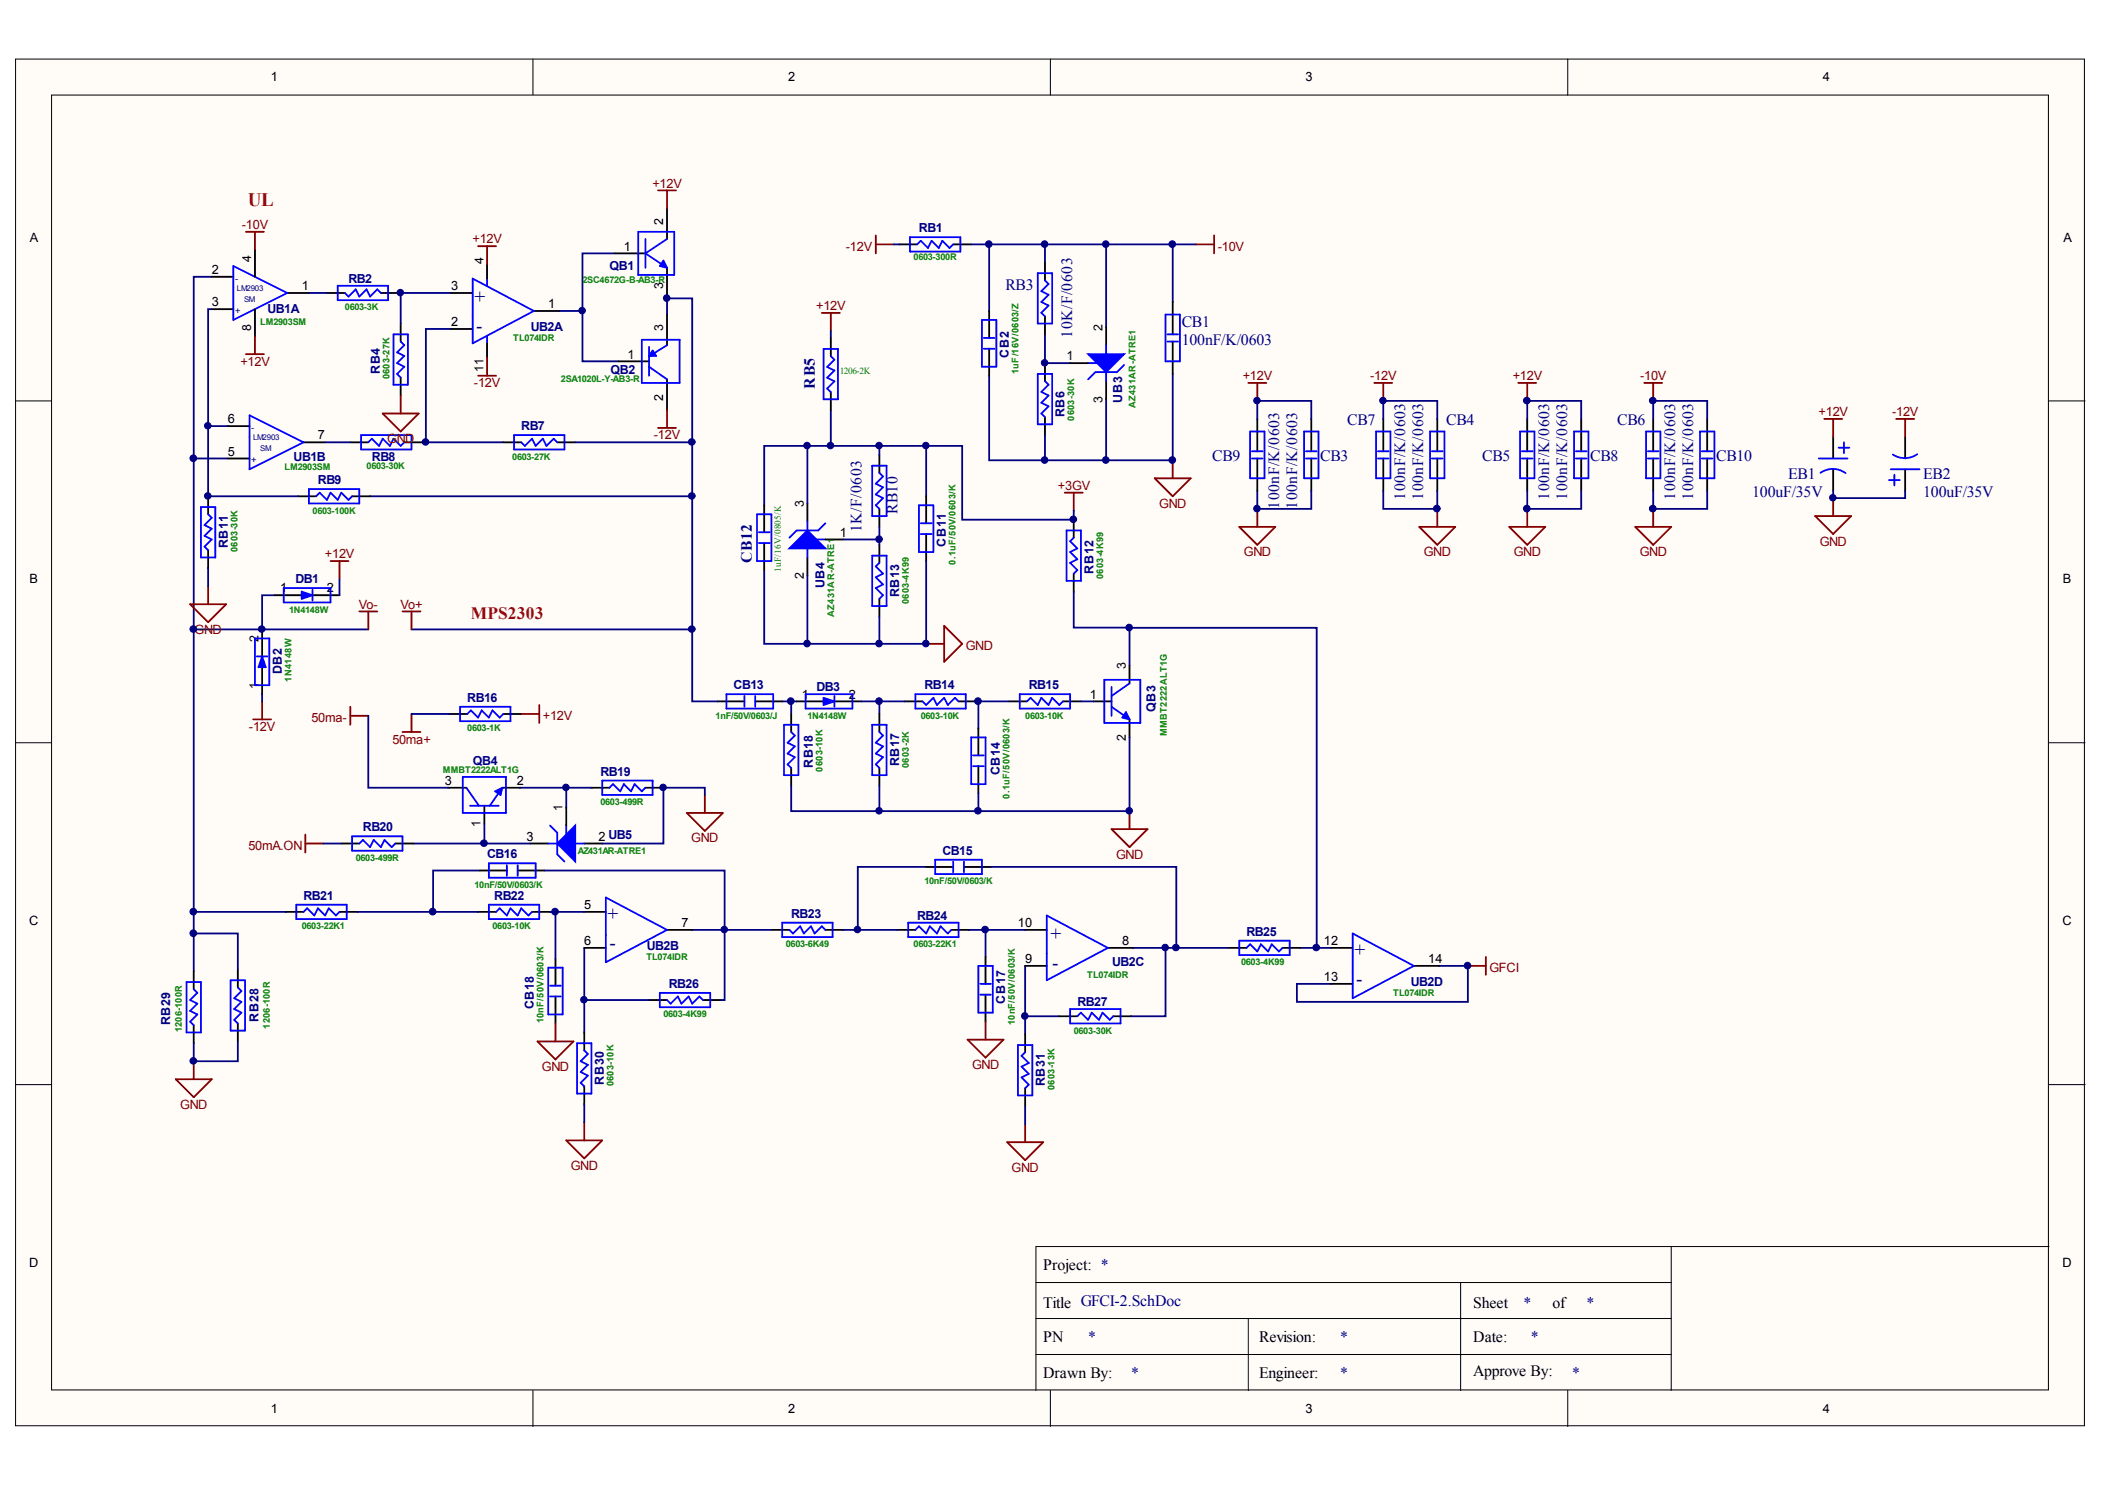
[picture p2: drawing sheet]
<svg xmlns="http://www.w3.org/2000/svg" width="297mm" height="210mm" viewBox="0 0 297 210" stroke-linecap="round" stroke-linejoin="round" font-family="sans-serif">
<defs><g id="words">
<text font-size="2.7" fill="#f00" x="35" y="29">UL</text>
<g font-size="2.7" fill="#000080">
<text x="67" y="42.7">+</text>
<text x="67.2" y="46.8">-</text>
<text x="85.7" y="129.8">+</text>
<text x="86" y="133.8">-</text>
<text x="148.2" y="132.6">+</text>
<text x="148.5" y="136.6">-</text>
<text x="191.1" y="134.9">+</text>
<text x="191.4" y="138.9">-</text>
</g>
<text font-size="2.5" fill="#f00" x="66.4" y="87.3">MPS2303</text>
<g font-size="2.2" fill="#000080">
<text x="141.9" y="40.9">RB3</text>
<text x="151.3" y="47.7" transform="rotate(-90 151.3 47.7)">10K/F/0603</text>
<text x="166.8" y="46.2">CB1</text>
<text x="166.8" y="48.7">100nF/K/0603</text>
<text x="115" y="54.8" transform="rotate(-90 115 54.8)">RB5</text>
<text x="190.1" y="59.9">CB7</text>
<text x="204.1" y="59.9">CB4</text>
<text x="228.2" y="59.9">CB6</text>
<text x="171.1" y="65">CB9</text>
<text x="186.3" y="65">CB3</text>
<text x="209.2" y="65">CB5</text>
<text x="224.4" y="65">CB8</text>
<text x="242.2" y="65">CB10</text>
<text x="180.5" y="71.8" transform="rotate(-90 180.5 71.8)">100nF/K/0603</text>
<text x="183" y="71.8" transform="rotate(-90 183 71.8)">100nF/K/0603</text>
<text x="198.3" y="70.5" transform="rotate(-90 198.3 70.5)">100nF/K/0603</text>
<text x="200.8" y="70.5" transform="rotate(-90 200.8 70.5)">100nF/K/0603</text>
<text x="218.6" y="70.5" transform="rotate(-90 218.6 70.5)">100nF/K/0603</text>
<text x="221.1" y="70.5" transform="rotate(-90 221.1 70.5)">100nF/K/0603</text>
<text x="236.4" y="70.5" transform="rotate(-90 236.4 70.5)">100nF/K/0603</text>
<text x="238.9" y="70.5" transform="rotate(-90 238.9 70.5)">100nF/K/0603</text>
<text x="247.3" y="70">100uF/35V</text>
<text x="252.3" y="67.5">EB1</text>
<text x="271.4" y="67.5">EB2</text>
<text x="271.4" y="70">100uF/35V</text>
<text x="121.6" y="75.1" transform="rotate(-90 121.6 75.1)">1K/F/0603</text>
<text x="126.7" y="72.5" transform="rotate(-90 126.7 72.5)">RB10</text>
<text x="106.1" y="79.4" transform="rotate(-90 106.1 79.4)">CB12</text>
<text x="215" y="184.5">*</text>
<text x="223.9" y="184.5">*</text>
<text x="153.5" y="189.3">*</text>
<text x="189.1" y="189.3">*</text>
<text x="216" y="189.3">*</text>
<text x="159.6" y="194.4">*</text>
<text x="189.1" y="194.4">*</text>
<text x="221.9" y="194.4">*</text>
</g>
<g font-size="2.2">
<text x="147.2" y="179.2">Project: *</text>
<text x="147.2" y="184.5">Title GFCI-2.SchDoc</text>
<text x="207.9" y="184.5">Sheet</text>
<text x="219.1" y="184.5">of</text>
<text x="147.2" y="189.3">PN</text>
<text x="177.7" y="189.3">Revision:</text>
<text x="207.9" y="189.3">Date:</text>
<text x="147.2" y="194.4">Drawn By:</text>
<text x="177.7" y="194.4">Engineer:</text>
<text x="207.9" y="194.2">Approve By:</text>
</g>
<g font-size="1.8">
<text x="38.2" y="11.5">1</text>
<text x="111.2" y="11.5">2</text>
<text x="184.2" y="11.5">3</text>
<text x="257.2" y="11.5">4</text>
<text x="4.2" y="34.1">A</text>
<text x="88" y="35.3">1</text>
<text x="93.6" y="31.7" transform="rotate(-90 93.6 31.7)">2</text>
<text x="291.2" y="34.1">A</text>
<text x="29.9" y="38.6">2</text>
<text x="35.4" y="37" transform="rotate(-90 35.4 37)">4</text>
<text x="42.6" y="40.9">1</text>
<text x="63.7" y="40.9">3</text>
<text x="68.2" y="37.3" transform="rotate(-90 68.2 37.3)">4</text>
<text x="93.6" y="40.8" transform="rotate(-90 93.6 40.8)">3</text>
<text x="29.9" y="43.2">3</text>
<text x="35.4" y="46.7" transform="rotate(-90 35.4 46.7)">8</text>
<text x="63.7" y="46">2</text>
<text x="77.4" y="43.5">1</text>
<text x="93.6" y="46.7" transform="rotate(-90 93.6 46.7)">3</text>
<text x="155.6" y="46.7" transform="rotate(-90 155.6 46.7)">2</text>
<text x="68.2" y="52.5" transform="rotate(-90 68.2 52.5)">11</text>
<text x="88.5" y="50.6">1</text>
<text x="150.5" y="50.8">1</text>
<text x="32.2" y="59.7">6</text>
<text x="93.6" y="56.6" transform="rotate(-90 93.6 56.6)">2</text>
<text x="155.6" y="56.8" transform="rotate(-90 155.6 56.8)">3</text>
<text x="32.2" y="64.3">5</text>
<text x="44.9" y="62">7</text>
<text x="113.4" y="71.5" transform="rotate(-90 113.4 71.5)">3</text>
<text x="118.5" y="75.7">1</text>
<text x="4.2" y="82.3">B</text>
<text x="39.5" y="83.6">1</text>
<text x="46.1" y="83.6">2</text>
<text x="113.4" y="81.7" transform="rotate(-90 113.4 81.7)">2</text>
<text x="291.1" y="82.3">B</text>
<text x="36.5" y="90.6" transform="rotate(-90 36.5 90.6)">2</text>
<text x="158.9" y="94.4" transform="rotate(-90 158.9 94.4)">3</text>
<text x="36.5" y="97.2" transform="rotate(-90 36.5 97.2)">1</text>
<text x="113.2" y="98.5">1</text>
<text x="119.8" y="98.5">2</text>
<text x="153.8" y="98.5">1</text>
<text x="158.9" y="104.5" transform="rotate(-90 158.9 104.5)">2</text>
<text x="62.8" y="110.7">3</text>
<text x="72.9" y="110.7">2</text>
<text x="67.8" y="116.7" transform="rotate(-90 67.8 116.7)">1</text>
<text x="74.3" y="118.6">3</text>
<text x="79.4" y="114.4" transform="rotate(-90 79.4 114.4)">1</text>
<text x="84.5" y="118.6">2 UB5</text>
<text x="4.1" y="130.5">C</text>
<text x="82.4" y="128.2">5</text>
<text x="96.2" y="130.8">7</text>
<text x="143.6" y="130.8">10</text>
<text x="291.1" y="130.5">C</text>
<text x="82.4" y="133.3">6</text>
<text x="144.7" y="135.9">9</text>
<text x="158.4" y="133.3">8</text>
<text x="186.8" y="133.3">12</text>
<text x="201.5" y="135.9">14</text>
<text x="186.8" y="138.4">13</text>
<text x="4.1" y="178.7">D</text>
<text x="291.1" y="178.7">D</text>
<text x="38.2" y="199.3">1</text>
<text x="111.2" y="199.3">2</text>
<text x="184.2" y="199.3">3</text>
<text x="257.2" y="199.3">4</text>
</g>
<g font-size="1.8" fill="#800000">
<text x="92.1" y="26.5">+12V</text>
<text x="34.1" y="32.3">-10V</text>
<text x="66.7" y="34.3">+12V</text>
<text x="119.4" y="35.3">-12V</text>
<text x="171.8" y="35.3">-10V</text>
<text x="115.2" y="43.7">+12V</text>
<text x="33.9" y="51.6">+12V</text>
<text x="175.4" y="53.6">+12V</text>
<text x="193.3" y="53.6">-12V</text>
<text x="213.5" y="53.6">+12V</text>
<text x="231.4" y="53.6">-10V</text>
<text x="66.9" y="54.6">-12V</text>
<text x="256.6" y="58.7">+12V</text>
<text x="267" y="58.7">-12V</text>
<text x="54.6" y="62.5">GND</text>
<text x="92.3" y="62">-12V</text>
<text x="149.3" y="69.1">+3GV</text>
<text x="163.6" y="71.6">GND</text>
<text x="256.8" y="77">GND</text>
<text x="45.9" y="78.7">+12V</text>
<text x="175.5" y="78.5">GND</text>
<text x="200.9" y="78.5">GND</text>
<text x="213.6" y="78.5">GND</text>
<text x="231.4" y="78.5">GND</text>
<text x="27.5" y="89.4">GND</text>
<text x="50.6" y="85.9">Vo-</text>
<text x="56.5" y="85.9">Vo+</text>
<text x="136.3" y="91.7">GND</text>
<text x="43.9" y="101.8">50ma-</text>
<text x="76.6" y="101.6">+12V</text>
<text x="35.1" y="103.1">-12V</text>
<text x="55.4" y="104.9">50ma+</text>
<text x="35.1" y="119.9">50mA.ON</text>
<text x="97.6" y="118.8">GND</text>
<text x="157.5" y="121.1">GND</text>
<text x="210.2" y="137.1">GFCI</text>
<text x="76.5" y="151.1">GND</text>
<text x="137.2" y="150.8">GND</text>
<text x="25.4" y="156.4">GND</text>
<text x="80.5" y="165">GND</text>
<text x="142.8" y="165.3">GND</text>
</g>
<g font-size="1.8" fill="#000080">
<text x="129.7" y="32.8">RB1</text>
<text x="49.2" y="39.9">RB2</text>
<text x="86" y="38.1">QB1</text>
<text x="37.7" y="44.2">UB1A</text>
<text x="74.9" y="46.7">UB2A</text>
<text x="53.6" y="52.7" transform="rotate(-90 53.6 52.7)">RB4</text>
<text x="86.2" y="52.8">QB2</text>
<text x="142.4" y="50.5" transform="rotate(-90 142.4 50.5)">CB2</text>
<text x="150.2" y="58.8" transform="rotate(-90 150.2 58.8)">RB6</text>
<text x="158.4" y="56.8" transform="rotate(-90 158.4 56.8)">UB3</text>
<text x="41.4" y="65">UB1B</text>
<text x="52.5" y="65">RB8</text>
<text x="73.6" y="60.7">RB7</text>
<text x="44.9" y="68.3">RB9</text>
<text x="32.1" y="77.4" transform="rotate(-90 32.1 77.4)">RB11</text>
<text x="133.5" y="77.1" transform="rotate(-90 133.5 77.1)">CB11</text>
<text x="41.7" y="82.3">DB1</text>
<text x="116.3" y="83" transform="rotate(-90 116.3 83)">UB4</text>
<text x="154.3" y="80.9" transform="rotate(-90 154.3 80.9)">RB12</text>
<text x="126.9" y="84.2" transform="rotate(-90 126.9 84.2)">RB13</text>
<text x="39.8" y="95.1" transform="rotate(-90 39.8 95.1)">DB2</text>
<text x="65.9" y="99">RB16</text>
<text x="103.5" y="97.2">CB13</text>
<text x="115.2" y="97.5">DB3</text>
<text x="130.4" y="97.2">RB14</text>
<text x="145.2" y="97.2">RB15</text>
<text x="163.1" y="100.5" transform="rotate(-90 163.1 100.5)">QB3</text>
<text x="66.7" y="107.9">QB4</text>
<text x="84.7" y="109.4">RB19</text>
<text x="114.7" y="108.3" transform="rotate(-90 114.7 108.3)">RB18</text>
<text x="126.9" y="108.1" transform="rotate(-90 126.9 108.1)">RB17</text>
<text x="141.1" y="109.3" transform="rotate(-90 141.1 109.3)">CB14</text>
<text x="51.2" y="117.3">RB20</text>
<text x="68.7" y="121.1">CB16</text>
<text x="133" y="120.6">CB15</text>
<text x="42.8" y="126.9">RB21</text>
<text x="69.7" y="126.9">RB22</text>
<text x="111.6" y="129.5">RB23</text>
<text x="129.4" y="129.7">RB24</text>
<text x="175.9" y="132">RB25</text>
<text x="91.3" y="134">UB2B</text>
<text x="156.9" y="136.3">UB2C</text>
<text x="75.3" y="142.3" transform="rotate(-90 75.3 142.3)">CB18</text>
<text x="94.4" y="139.4">RB26</text>
<text x="141.9" y="141.6" transform="rotate(-90 141.9 141.6)">CB17</text>
<text x="152" y="141.9">RB27</text>
<text x="199.1" y="139.1">UB2D</text>
<text x="24" y="144.6" transform="rotate(-90 24 144.6)">RB29</text>
<text x="36.5" y="144.1" transform="rotate(-90 36.5 144.1)">RB28</text>
<text x="85.2" y="153" transform="rotate(-90 85.2 153)">RB30</text>
<text x="147.4" y="153.3" transform="rotate(-90 147.4 153.3)">RB31</text>
</g>
<g font-size="1.3" fill="#000080">
<text x="33.2" y="39.7">-</text>
<text x="33.2" y="44.3">+</text>
<text x="35.5" y="60.8">-</text>
<text x="35.5" y="65.4">+</text>
</g>
<g font-size="1.3" fill="#008000">
<text x="82.2" y="40">2SC4672G-B-AB3-R</text>
<text x="128.9" y="36.7">0603-300R</text>
<text x="36.7" y="45.8">LM2903SM</text>
<text x="48.7" y="43.8">0603-3K</text>
<text x="55" y="53.5" transform="rotate(-90 55 53.5)">0603-27K</text>
<text x="72.4" y="48.1">TL074IDR</text>
<text x="79.1" y="53.9">2SA1020L-Y-AB3-R</text>
<text x="118.5" y="52.8">1206-2K</text>
<text x="143.7" y="52.7" transform="rotate(-90 143.7 52.7)">1uF/16V/0603/Z</text>
<text x="151.6" y="59.3" transform="rotate(-90 151.6 59.3)">0603-30K</text>
<text x="160.2" y="57.6" transform="rotate(-90 160.2 57.6)">AZ431AR-ATRE1</text>
<text x="72.3" y="64.8">0603-27K</text>
<text x="40.2" y="66.4">LM2903SM</text>
<text x="51.7" y="66.1">0603-30K</text>
<text x="33.5" y="77.9" transform="rotate(-90 33.5 77.9)">0603-30K</text>
<text x="44.1" y="72.4">0603-100K</text>
<text x="110.2" y="80.7" transform="rotate(-90 110.2 80.7)">1uF/16V/0805/K</text>
<text x="134.8" y="79.7" transform="rotate(-90 134.8 79.7)">0.1uF/50V/0603/K</text>
<text x="155.7" y="81.7" transform="rotate(-90 155.7 81.7)">0603-4K99</text>
<text x="40.8" y="86.4">1N4148W</text>
<text x="117.7" y="87" transform="rotate(-90 117.7 87)">AZ431AR-ATRE1</text>
<text x="128.2" y="85.2" transform="rotate(-90 128.2 85.2)">0603-4K99</text>
<text x="41.1" y="96.1" transform="rotate(-90 41.1 96.1)">1N4148W</text>
<text x="101" y="101.4">1nF/50V/0603/J</text>
<text x="113.9" y="101.4">1N4148W</text>
<text x="129.9" y="101.4">0603-10K</text>
<text x="144.7" y="101.4">0603-10K</text>
<text x="65.9" y="103.2">0603-1K</text>
<text x="164.7" y="103.8" transform="rotate(-90 164.7 103.8)">MMBT2222ALT1G</text>
<text x="62.5" y="109">MMBT2222ALT1G</text>
<text x="84.7" y="113.6">0603-499R</text>
<text x="116" y="108.8" transform="rotate(-90 116 108.8)">0603-10K</text>
<text x="128.2" y="108.3" transform="rotate(-90 128.2 108.3)">0603-2K</text>
<text x="142.5" y="112.6" transform="rotate(-90 142.5 112.6)">0.1uF/50V/0603/K</text>
<text x="50.2" y="121.4">0603-499R</text>
<text x="67" y="125.2">10nF/50V/0603/K</text>
<text x="81.6" y="120.4">AZ431AR-ATRE1</text>
<text x="130.4" y="124.7">10nF/50V/0603/K</text>
<text x="42.6" y="131.1">0603-22K1</text>
<text x="69.5" y="131.1">0603-10K</text>
<text x="91.2" y="135.4">TL074IDR</text>
<text x="110.9" y="133.6">0603-6K49</text>
<text x="128.9" y="133.6">0603-22K1</text>
<text x="153.4" y="137.9">TL074IDR</text>
<text x="175.1" y="136.2">0603-4K99</text>
<text x="93.6" y="143.5">0603-4K99</text>
<text x="196.6" y="140.5">TL074IDR</text>
<text x="25.6" y="145.6" transform="rotate(-90 25.6 145.6)">1206-100R</text>
<text x="38.1" y="145.1" transform="rotate(-90 38.1 145.1)">1206-100R</text>
<text x="76.7" y="144.4" transform="rotate(-90 76.7 144.4)">10nF/50V/0603/K</text>
<text x="143.2" y="144.6" transform="rotate(-90 143.2 144.6)">10nF/50V/0603/K</text>
<text x="151.5" y="145.8">0603-30K</text>
<text x="86.6" y="153.3" transform="rotate(-90 86.6 153.3)">0603-10K</text>
<text x="148.8" y="153.8" transform="rotate(-90 148.8 153.8)">0603-13K</text>
</g>
<g font-size="1.1" fill="#000080">
<text x="33.4" y="41.1">LM2903</text>
<text x="34.4" y="42.6">SM</text>
<text x="35.7" y="62.1">LM2903</text>
<text x="36.7" y="63.7">SM</text>
</g>
</g></defs>
<g fill="#fffcf8" stroke="#000" stroke-width=".14">
<path d="M2.2 8.3h291.9v192.8h-291.9z"/>
<path d="M7.3 13.4h281.8v182.7h-281.8z"/>
</g>
<g fill="none" stroke="#000" stroke-width=".14">
<path d="M75.2 8.3v5.1M148.2 8.3v5.1M221.2 8.3v5.1M2.2 56.6h5.1M289.2 56.6h5M2.2 104.8h5.1M289.2 104.8h5M2.2 153h5.1M289.2 153h5M235.8 175.8v20.3M289.2 175.8h-143v20.3M75.2 196.1v5.1"/>
<path d="M146.2 191.1h89.6M146.2 186h89.6M146.2 180.9h89.6M148.2 196.1v5.1M148.7 191.1h27.4v5M176.1 186v5.1M178.7 191.1h27.4v5M206.1 180.9v10.2M221.2 196.1v5.1"/>
</g>
<g fill="none" stroke="#000080" stroke-width=".25">
<path d="M29.9 39h-2.6v98M86.8 35.7h-4.6v15.3h5.1M126.1 34.5h.8M137 34.5h2.6M147.5 34.5h-7.9v9.4M156.1 34.5v11.7M165.5 34.5v8.1M168.8 34.5h-21.3v2.5M29.9 43.6h-.5v26.4h12.7M43.6 41.3h2.5M56.3 41.3h7.4M56.5 41.3v4.3"/>
<path d="M63.7 46.4h-3.6v16M78.9 43.9h3.3M94.1 44.4v-2.3h3.6v20.3M117.2 46.7v1M117.2 57.9v5M147.5 47.2v4h3.5M156.1 56.3v8.6M165.5 52.7v12.2h-25.9v-11.9M177.4 59.1v-2.5h7.6v2.5M195.2 59.1v-2.5h7.6v2.5M215.5 59.1v-2.5h7.6v2.5M233.3 59.1v-2.5h7.6v2.5"/>
<path d="M27.3 64.7h4.9M29.4 60.1h2.8M45.9 62.4h3.5M52.2 70h45.5M59.6 62.4h11.4M81.2 62.4h16.5v36.5h3.5M113.9 62.9h21.9v10.4h15.7v-1.3M113.9 71v-8.1h-6.1v8.4M119 76.1h5.1v.8M124.1 62.9v1.3M124.1 74.3v1.8M130.7 79.1v11.7h-16.8"/>
<path d="M130.7 62.9v7.1M147.5 61.4v3.5M177.4 69.2v2.6h7.6v-2.6M195.2 69.2v2.6h7.6v-2.6M215.5 69.2v2.6h7.6v-2.6M233.3 69.2v2.6h7.6v-2.6M258.7 69.2v1.1h10.1v-1.1M27.3 88.8h24.7M29.4 80.2v2.5M37 97.9v1M38.8 84h-1.8v4.8M47.9 81.7v2.3"/>
<path d="M58.1 88.8h39.6M107.8 80.4v10.4h6.1v-9.6M110.4 98.9h2M111.6 98.9v1.8M121.6 98.9h6M124.1 87v3.8M124.1 98.9v1.8M137.8 98.9h4.6M138.1 98.9v3.8M151.5 83.5v5h7.9v5.4M152.5 98.9h1.8M159.4 88.6h26.4v45.1"/>
<path d="M45.6 119h2.6M52 101v10.1h11.3M58.1 100.7h5.3M58.3 119h10M68.3 116.2v2.8h6.5M73.4 111.1h10.1M79.9 111.1v2.8M99.5 112.1v-1h-5.9v7.9h-8.6M124.1 110.9v3.5M138.1 111.9v2.5M159.4 104v10.4h-47.8v-3.5M27.3 131.7h6.3v5.1"/>
<path d="M27.3 128.6h13M50.4 128.6h17.1M67.7 122.8h-6.6v5.8M76.9 122.8h25.4v8.4h-4.6M77.6 128.6h.8v6.6M78.4 128.6h4M82.4 133.7v11.9M108.9 131.2h-6.6v9.9h-.6M119 131.2h7.6M130.7 122.3h-9.7v8.9M136.8 131.2h7.9M139.1 131.2v3.8"/>
<path d="M139.8 122.3h26.2v11.4h-6.1M144.7 136.3v9.6M164.5 133.7v9.7h-4.9M166 133.7h7.4M183.5 133.7h4.3M203.1 136.3h4v5h-24.1v-2.5h4.8M33.6 146.9v2.8h-6.3v-2.5M82.4 155.8v2.5M82.4 141.1h9.2M144.7 143.4h4.8M144.7 156v2.6"/>
</g>
<g fill="none" stroke="#800000" stroke-width=".25">
<path d="M34.7 32.7h2.5M36 32.7v2.5M67.5 34.7h2.5M68.7 34.7v2.6M92.9 26.9h2.5M94.1 26.9v2.5M123.6 34.5h2.5M123.6 33.2v2.5M168.8 34.5h2.5M171.3 33.2v2.5M34.7 50h2.5M36 47.4v2.6"/>
<path d="M54 58.3h5.1l-2.6 2.6zM56.5 55.8v2.5M67.5 53h2.5M68.7 50.5v2.5M94.1 57.8v2.6M116 44.1h2.5M117.2 44.1v2.6M176.1 54h2.6M177.4 54v2.6M193.9 54h2.6M195.2 54v2.6M214.2 54h2.6"/>
<path d="M215.5 54v2.6M232 54h2.6M233.3 54v2.6M257.4 59.1h2.6M258.7 59.1v2.5M267.6 59.1h2.5M268.8 59.1v2.5M46.6 79.1h2.6M47.9 79.1v2.6M92.9 60.4h2.5M150.2 69.5h2.6M151.5 69.5v2.5"/>
<path d="M162.9 67.5h5.1l-2.5 2.5zM165.5 64.9v2.6M174.9 74.3h5.1l-2.6 2.6zM177.4 71.8v2.5M200.3 74.3h5.1l-2.6 2.6zM202.8 71.8v2.5M213 74.3h5.1l-2.6 2.6zM215.5 71.8v2.5M230.7 74.3h5.1l-2.5 2.6zM233.3 71.8v2.5M256.1 72.8h5.1l-2.5 2.5zM258.7 70.3v2.5"/>
<path d="M26.8 85.2h5.1l-2.5 2.6zM29.4 82.7v2.5M37 98.9v2.6M49.4 99.7v2.5M50.7 86.3h2.5M52 86.3v2.5M56.8 86.3h2.5M58.1 86.3v2.5M76.1 99.4v2.6M130.7 90.8h2.5M133.2 88.3l2.6 2.5-2.6 2.6zM35.7 101.5h2.6"/>
<path d="M43.1 117.7v2.6M43.1 119h2.5M49.4 101h2.6M56.8 103.3h2.5M58.1 100.7v2.6M73.6 100.7h2.5M96.9 114.7h5.1l-2.5 2.5zM99.5 112.1v2.6M156.8 117h5.1l-2.5 2.5zM159.4 114.4v2.6M207.1 136.3h2.6M209.7 135v2.5"/>
<path d="M24.8 152.2h5.1l-2.6 2.6zM27.3 149.7v2.5M75.8 146.9h5.1l-2.5 2.5zM78.4 144.4v2.5M82.4 158.3v2.6M136.5 146.7h5.1l-2.5 2.5zM139.1 144.1v2.6M144.7 158.6v2.5M79.9 160.9h5.1l-2.6 2.5zM142.1 161.1h5.1l-2.5 2.6z"/>
</g>
<g fill="none" stroke="#000" stroke-width=".25">
<path d="M29.9 39h3M36 35.2v3.8M68.7 37.3v2M86.8 35.7h4.3M94.1 29.4v4.3M94.1 37.8v4.3M126.9 34.5h2.5M134.5 34.5h2.5M147.5 37v2.6M29.9 43.6h3M36 43.6v3.8M40.5 41.3h3.1"/>
<path d="M46.1 41.3h2.6M53.7 41.3h2.6M56.5 45.6v2.6M56.5 53.3v2.5M63.7 41.3h3M63.7 46.4h3M68.7 48.4v2.1M75.3 43.9h3.6M87.3 51h4.3M94.1 44.4v4.3M94.1 53.5v4.3M117.2 47.7v2.5"/>
<path d="M117.2 55.3v2.6M139.6 43.9v3.8M139.6 49.2v3.8M147.5 44.6v2.6M147.5 51.2v2.6M147.5 58.8v2.6M151 51.2h2.5M156.1 46.2v2.5M156.1 53.8v2.5M165.5 42.6v4.6M165.5 48.2v4.5M177.4 59.1v4.6"/>
<path d="M185 59.1v4.6M195.2 59.1v4.6M202.8 59.1v4.6M215.5 59.1v4.6M223.1 59.1v4.6M233.3 59.1v4.6M240.9 59.1v4.6M29.4 70v2.5M29.4 77.6v2.6M32.2 60.1h3M32.2 64.7h3M42.1 70h2.5"/>
<path d="M42.8 62.4h3.1M49.4 62.4h2.6M49.7 70h2.5M57 62.4h2.6M71 62.4h2.6M78.6 62.4h2.6M107.8 71.3v3.8M107.8 76.6v3.8M113.9 71v2.6M113.9 78.6v2.6M116.5 76.1h2.5M124.1 64.2v2.5"/>
<path d="M124.1 71.8v2.5M124.1 76.9v2.5M130.7 70v3.8M130.7 75.3v3.8M151.5 73.3v2.5M177.4 64.7v4.5M185 64.7v4.5M195.2 64.7v4.5M202.8 64.7v4.5M215.5 64.7v4.5M223.1 64.7v4.5M233.3 64.7v4.5"/>
<path d="M240.9 64.7v4.5M258.7 61.6v3.1M258.7 66.2v3M268.8 61.6v3.1M268.8 66.2v3M37 88.8v3.8M37 94.1v3.8M38.8 84h3.8M44.1 84h3.8M101.2 98.9h3.8M106.6 98.9h3.8M112.4 98.9h3.8"/>
<path d="M117.7 98.9h3.9M124.1 84.5v2.5M127.6 98.9h2.6M135.3 98.9h2.5M142.4 98.9h2.5M150 98.9h2.5M151.5 80.9v2.6M154.3 98.9h2.5M159.4 93.9v2.5M48.2 119h2.5M55.8 119h2.5M63.3 111.1h2.5"/>
<path d="M63.4 100.7h2.5M68.3 113.7v2.5M70.9 111.1h2.5M71 100.7h2.6M74.8 119h2.6M79.9 113.9v2.6M82.4 119h2.6M83.5 111.1h2.5M91.1 111.1h2.5M111.6 100.7v2.6M111.6 108.3v2.6M124.1 100.7v2.6"/>
<path d="M124.1 108.3v2.6M138.1 102.7v3.9M138.1 108.1v3.8M159.4 101.5v2.5M27.3 137v2.5M33.6 136.8v2.5M40.3 128.6h2.5M47.9 128.6h2.5M67.5 128.6h2.5M67.7 122.8h3.8M73 122.8h3.9M75.1 128.6h2.5"/>
<path d="M78.4 135.2v3.8M82.4 128.6h3.1M82.4 133.7h3.1M94.1 131.2h3.6M108.9 131.2h2.5M116.5 131.2h2.5M126.6 131.2h2.6M130.7 122.3h3.8M134.2 131.2h2.6M136 122.3h3.8M139.1 135v3.8M144.7 131.2h3"/>
<path d="M144.7 136.3h3M156.3 133.7h3.6M173.4 133.7h2.5M181 133.7h2.5M187.8 133.7h3.1M187.8 138.8h3.1M199.5 136.3h3.6M27.3 144.6v2.6M33.6 144.4v2.5M78.4 140.6v3.8M82.4 145.6v2.6M82.4 153.3v2.5"/>
<path d="M91.6 141.1h2.5M99.2 141.1h2.5M139.1 140.3v3.8M144.7 145.9v2.5M144.7 153.5v2.5M149.5 143.4h2.5M157.1 143.4h2.5"/>
</g>
<g fill="none" stroke="#00f" stroke-width=".25">
<path d="M32.9 37.5l7.6 3.8-7.6 3.8zM66.7 39.3l8.6 4.6-8.6 4.5zM68.7 39.3v1M90.1 32.7h5v6.1h-5zM91.1 33.7v4.1M93.4 37.5l.2-.2 .3 .2zM93.6 37l-.2 .5M93.6 36.8l.5 1-1-.3zM94.1 33.7l-3 2 3 2.1M128.4 33.5h7.1v2h-7.1zM129.4 34.5l.5-.5 1 1 .6-1 1 1 .5-1 1 1 .5-.5M146.4 38.5h2.1v7.1h-2.1z"/>
<path d="M147.5 39.6l.5 .5-1.1 1 1.1 .5-1.1 1 1.1 .5-1.1 1 .6 .5M35.2 58.6l7.6 3.8-7.6 3.8zM47.7 40.3h7.1v2h-7.1zM48.7 41.3l.5 .5 1-1 .5 1 1-1 .5 1 1-1 .5 .5M55.5 47.2h2.1v7.1h-2.1zM56.5 48.2l.5 .5-1 1 1 .5-1 1 1 .5-1 1 .5 .6M68.7 47.4v1M90.6 47.9h5.3v6.1h-5.3zM91.6 48.9v4.1M91.6 51.7l2.5 1.8M92.1 49.4l.5 .8h-1zM92.3 50l-.2-.3-.5 .5"/>
<path d="M92.3 50l-.5 .2M92.3 50l-.7 .2M94.1 48.7l-2 1.3M116.2 49.2h2.1v7.1h-2.1zM117.2 50.2l.5 .5-1 1.1 1 .5-1 1 1 .5-1 1 .5 .5M138.6 45.1h2v6.6h-2zM138.8 47.7h1.5M138.8 49.2h1.5M146.4 52.7h2.1v7.2h-2.1zM147.5 53.8l.5 .5-1.1 1 1.1 .5-1.1 1 1.1 .5-1.1 1 .6 .5M153.5 51.2h1.3M156.1 48.7v1.3"/>
<path d="M156.1 52.5v1.3M158.6 51.5l-1 1h-3l-1.1 1M164.5 44.4h2v6.6h-2zM164.7 47.2h1.5M164.7 48.2h1.5M28.4 71.5h2v7.1h-2zM29.4 72.5l.5 .6-1 1 1 .5-1 1 1 .5-1 1 .5 .5M43.6 69h7.1v2h-7.1zM44.6 70l.5-.5 1 1 .5-1 1.1 1 .5-1 1 1 .5-.5M51 61.4h7.1v2h-7.1zM52 62.4l.5-.5 1 1 .5-1 1 1 .5-1 1 1 .5-.5M72.5 61.4h7.2v2h-7.2z"/>
<path d="M73.6 62.4l.5 .5 1-1 .5 1 1-1 .5 1 1-1 .5 .5M106.8 72.5h2.1v6.6h-2.1zM107.1 76.6h1.5M107.1 75.1h1.5M113.9 73.6v1.2M113.9 77.4v1.2M115.2 76.1h1.3M116.5 73.8l-1 1h-3.1l-1 1M123.1 78.4h2v7.1h-2zM123.1 65.7h2v7.1h-2zM124.1 79.4l-.5 .5 1 1-1 .5 1 1-1 .6 1 1-.5 .5M124.1 66.7l.5 .5-1 1 1 .5-1 1.1 1 .5-1 1 .5 .5"/>
<path d="M129.7 71.3h2v6.6h-2zM129.9 75.3h1.6M129.9 73.8h1.6M150.5 74.8h2v7.1h-2zM151.5 75.8l-.5 .6 1 1-1 .5 1 1-1 .5 1 1-.5 .5M176.4 60.9h2v6.6h-2zM176.7 64.7h1.5M176.7 63.7h1.5M184 60.9h2.1v6.6h-2.1zM184.3 64.7h1.5M184.3 63.7h1.5M194.2 60.9h2v6.6h-2z"/>
<path d="M194.4 64.7h1.6M194.4 63.7h1.6M201.8 60.9h2v6.6h-2zM202.1 64.7h1.5M202.1 63.7h1.5M214.5 60.9h2v6.6h-2zM214.7 64.7h1.6M214.7 63.7h1.6M222.1 60.9h2v6.6h-2zM222.4 64.7h1.5M222.4 63.7h1.5M232.3 60.9h2v6.6h-2z"/>
<path d="M232.5 64.7h1.5M232.5 63.7h1.5M239.9 60.9h2v6.6h-2zM240.1 64.7h1.6M240.1 63.7h1.6M256.6 64.7h4.1M256.9 66.7a3 3 0 0 1 3.5 0M259.4 63.2h1.6M260.2 62.4v1.5M266.6 67.7h1.5M266.8 66.2h4.1M267.3 67v1.5"/>
<path d="M270.5 64.1a3.1 3.1 0 0 1-3.4 0M36 90.1h2v6.6h-2zM36.2 92.6h1.5M37 93.4l-.3 .5h.5l-.2-.3M37 93.1v1M37 92.6l.5 1.5h-1zM37.2 93.6v.5M37.2 93.4l-.5 .2v.5M40 83h6.6v2h-6.6zM42.6 84h1M42.6 83.5l1.5 .5-1.5 .5zM42.6 84.2h.5"/>
<path d="M42.6 83.7h.5l.2 .5M43.1 84l-.3 .2v-.5l.5 .3M44.1 83.2v1.5M64.9 99.7h7.1v2h-7.1zM102.5 97.9h6.6v2.1h-6.6zM105 98.2v1.5M106.6 98.2v1.5M113.7 97.9h6.6v2.1h-6.6zM116.2 98.9h1M116.2 98.4l1.5 .5-1.5 .5zM116.2 99.2h.5M116.2 98.7h.5l.3 .5"/>
<path d="M116.7 98.9l-.2 .3v-.5l.5 .2M117.7 98.2v1.5M129.2 97.9h7.1v2.1h-7.1zM130.2 98.9l.5 .5 1-1 .5 1 1-1 .5 1 1.1-1 .5 .5M143.9 97.9h7.1v2.1h-7.1zM144.9 98.9l.5-.5 1 1 .5-1 1.1 1 .5-1 1 1 .5-.5M155.8 95.9h5.1v6.1h-5.1zM156.8 96.9v4.1M156.8 99.7l2.6 1.8M159.4 96.4l-2.6 1.8M49.7 118h7.1v2h-7.1zM50.7 119l.5-.5 1 1 .5-1 1 1 .6-1 1 1 .5-.5"/>
<path d="M65.3 109.6h6.1v5.1h-6.1zM65.8 111.1l1.8 2.6M65.9 100.7l.5-.5 1.1 1 .5-1 1 1 .5-1 1 1 .5-.5M66.3 113.7h4.1M69.9 111.6l1-.5-.3 1zM70.1 111.6l.5 .3M70.4 111.6l.2-.2v.5zM70.9 111.1l-1.8 2.6M77.4 119h1.2M77.6 116.5l1 1v3l1.1 1M79.9 116.5v1.2M81.2 119h1.2"/>
<path d="M85 110.1h7.1v2h-7.1zM86 111.1l.5-.5 1 1 .5-1 1 1 .6-1 1 1 .5-.5M110.6 102.2h2.1v7.1h-2.1zM111.6 103.3l.6 .5-1.1 1 1.1 .5-1.1 1 1.1 .5-1.1 1 .5 .5M123.1 102.2h2v7.1h-2zM124.1 103.3l.5 .5-1 1 1 .5-1 1 1 .5-1 1 .5 .5M137 104h2.1v6.6h-2.1zM137.3 108.1h1.5M137.3 106.6h1.5M158.6 101.2l.3-.2 .2 .2zM158.9 100.5l.5 1-1-.3zM158.9 100.7l-.3 .5"/>
<path d="M26.3 138.5h2.1v7.1h-2.1zM27.3 139.5l.5 .6-1 1 1 .5-1 1 1 .5-1 1 .5 .5M32.5 138.3h2.1v7.1h-2.1zM33.6 139.3l.5 .5-1 1 1 .5-1 1 1 .5-1 1.1 .5 .5M41.8 127.6h7.1v2.1h-7.1zM42.8 128.6l.5-.5 1.1 1 .5-1 1 1 .5-1 1 1 .5-.5M69 121.8h6.6v2h-6.6zM69 127.6h7.1v2.1h-7.1zM70 128.6l.5-.5 1 1 .5-1 1 1 .6-1 1 1 .5-.5M71.5 122v1.6M73 122v1.6M77.4 136.5h2v6.6h-2z"/>
<path d="M77.6 139h1.5M85.5 126.6l8.6 4.6-8.6 4.5zM110.4 130.2h7.1v2h-7.1zM111.4 131.2l.5 .5 1-1 .5 1 1-1 .5 1 1.1-1 .5 .5M128.2 130.2h7.1v2h-7.1zM129.2 131.2l.5-.5 1 1 .5-1 1 1 .5-1 1 1 .5-.5M132 121.3h6.6v2h-6.6zM134.5 121.5v1.6M136 121.5v1.6M138.1 136.3h2v6.5h-2zM138.3 138.8h1.5M147.7 129.1l8.6 4.6-8.6 4.6z"/>
<path d="M174.9 132.7h7.1v2h-7.1zM175.9 133.7l.5-.5 1 1 .5-1 1 1 .6-1 1 1 .5-.5M190.9 131.7l8.6 4.6-8.6 4.5zM77.6 140.6h1.5M81.4 147.2h2.1v7.1h-2.1zM82.4 148.2l.6 .5-1.1 1 1.1 .5-1.1 1 1.1 .5-1.1 1 .5 .6M93.1 140.1h7.1v2h-7.1zM94.1 141.1l.5 .5 1-1 .6 1 1-1 .5 1 1-1 .5 .5M138.3 140.3h1.5M143.6 147.4h2.1v7.1h-2.1zM144.7 148.4l-.5 .5 1 1.1-1 .5 1 1-1 .5 1 1-.5 .5M151 142.3h7.1v2.1h-7.1z"/>
<path d="M152 143.4l.5-.6 1 1.1 .6-1.1 1 1.1 .5-1.1 1 1.1 .5-.5"/>
</g>
<g fill="#00f" stroke="#00f" stroke-width=".25">
<path d="M78.6 119l2.6-2.5v5z"/>
<path d="M111.4 77.4l2.5-2.6 2.6 2.6z"/>
<path d="M153.5 50h5.1l-2.5 2.5z"/>
</g>
<g fill="#000080" stroke="#000080" stroke-width=".14">
<circle cx="27.3" cy="149.7" r=".46"/>
<circle cx="27.3" cy="131.6" r=".47"/>
<circle cx="27.3" cy="128.6" r=".47"/>
<circle cx="27.3" cy="88.7" r=".46"/>
<circle cx="27.3" cy="64.6" r=".47"/>
<circle cx="29.3" cy="70" r=".46"/>
<circle cx="29.3" cy="60.1" r=".46"/>
<circle cx="36.9" cy="88.7" r=".46"/>
<circle cx="56.5" cy="41.3" r=".46"/>
<circle cx="60" cy="62.3" r=".46"/>
<circle cx="61" cy="128.6" r=".47"/>
<circle cx="68.3" cy="118.9" r=".46"/>
<circle cx="78.3" cy="128.6" r=".47"/>
<circle cx="79.9" cy="111.1" r=".46"/>
<circle cx="82.1" cy="43.8" r=".46"/>
<circle cx="82.4" cy="141" r=".46"/>
<circle cx="93.6" cy="111.1" r=".46"/>
<circle cx="94.1" cy="42.1" r=".46"/>
<circle cx="97.6" cy="88.7" r=".46"/>
<circle cx="97.6" cy="70" r=".46"/>
<circle cx="97.6" cy="62.3" r=".46"/>
<circle cx="102.2" cy="131.1" r=".46"/>
<circle cx="111.6" cy="98.9" r=".47"/>
<circle cx="113.9" cy="90.8" r=".46"/>
<circle cx="113.9" cy="62.9" r=".46"/>
<circle cx="117.2" cy="62.9" r=".46"/>
<circle cx="121" cy="131.1" r=".46"/>
<circle cx="124" cy="114.4" r=".46"/>
<circle cx="124" cy="98.9" r=".46"/>
<circle cx="124" cy="90.8" r=".46"/>
<circle cx="124" cy="76.1" r=".46"/>
<circle cx="124" cy="62.9" r=".46"/>
<circle cx="130.6" cy="90.8" r=".46"/>
<circle cx="130.6" cy="62.9" r=".46"/>
<circle cx="138" cy="114.4" r=".46"/>
<circle cx="138" cy="98.9" r=".47"/>
<circle cx="139" cy="131.1" r=".46"/>
<circle cx="139.5" cy="34.4" r=".46"/>
<circle cx="144.6" cy="143.3" r=".46"/>
<circle cx="147.4" cy="64.9" r=".46"/>
<circle cx="147.4" cy="51.2" r=".46"/>
<circle cx="147.4" cy="34.4" r=".46"/>
<circle cx="151.5" cy="73.3" r=".46"/>
<circle cx="156" cy="64.9" r=".46"/>
<circle cx="156" cy="34.4" r=".46"/>
<circle cx="159.3" cy="114.4" r=".46"/>
<circle cx="159.3" cy="88.5" r=".46"/>
<circle cx="164.4" cy="133.7" r=".46"/>
<circle cx="165.4" cy="64.9" r=".47"/>
<circle cx="165.4" cy="34.4" r=".47"/>
<circle cx="165.9" cy="133.7" r=".46"/>
<circle cx="177.4" cy="71.7" r=".46"/>
<circle cx="177.4" cy="56.5" r=".46"/>
<circle cx="185.7" cy="133.7" r=".46"/>
<circle cx="195.1" cy="56.5" r=".46"/>
<circle cx="202.8" cy="71.7" r=".47"/>
<circle cx="207.1" cy="136.2" r=".46"/>
<circle cx="215.4" cy="71.7" r=".47"/>
<circle cx="215.5" cy="56.5" r=".46"/>
<circle cx="233.2" cy="71.7" r=".47"/>
<circle cx="233.2" cy="56.5" r=".46"/>
<circle cx="258.6" cy="70.2" r=".46"/>
</g>
<use href="#words"/>
</svg>
